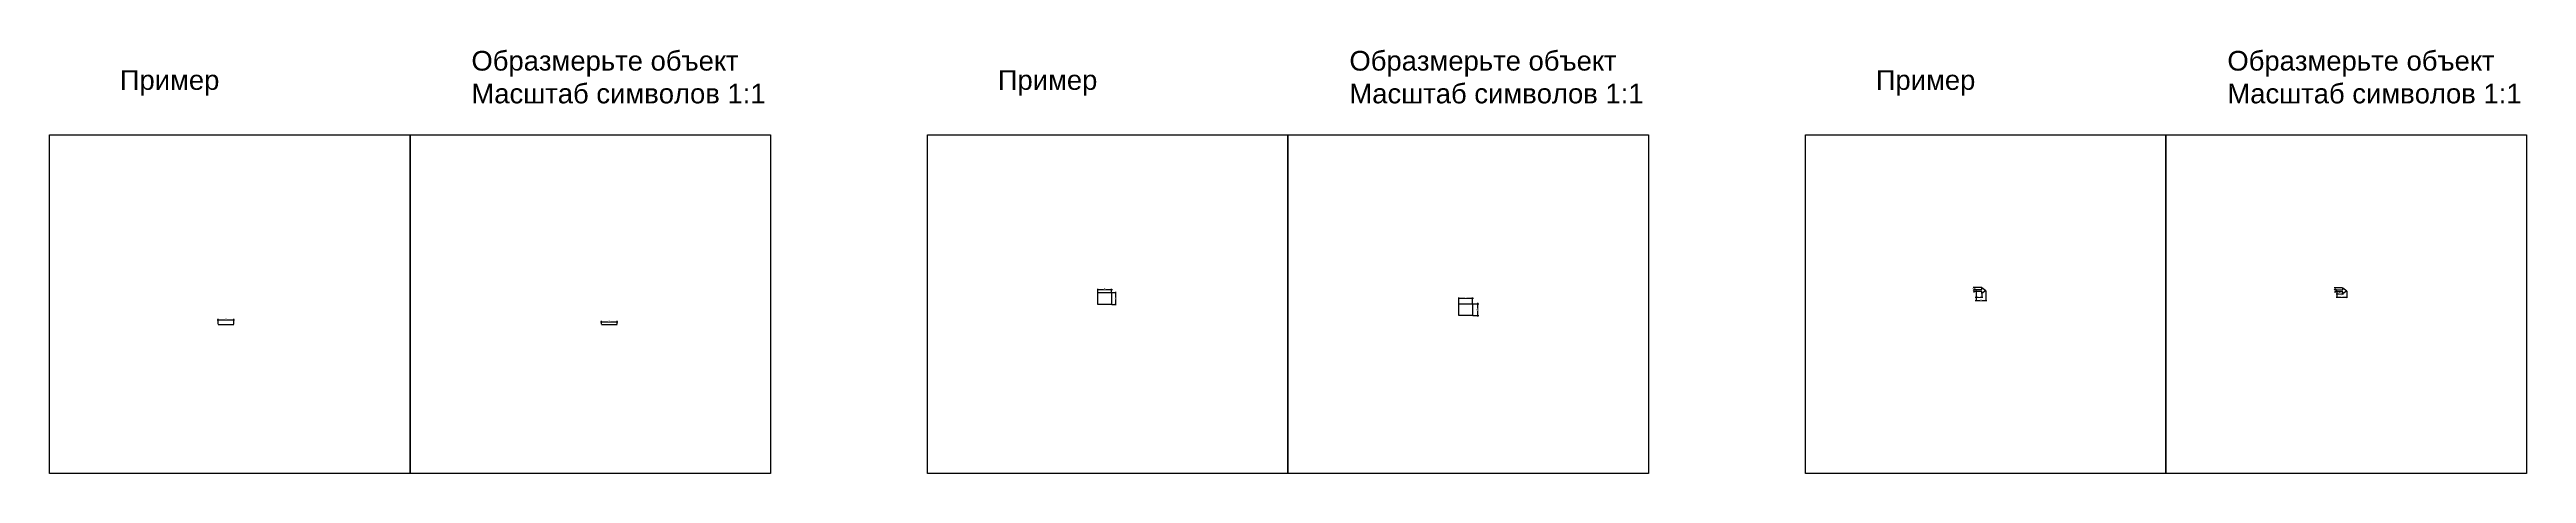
# Model space of a CAD drawing. Header units: inches. Extents: x 12 to 25643, y -1633 to 2043.
# Drawn here: x 12 to 6321, y -1633 to -556 of the extents above; entities that cross this region are included whole.
import ezdxf

# ---------------------------------------------------------------- set-up
doc = ezdxf.new("R2010")
doc.units = ezdxf.units.IN
doc.header["$MEASUREMENT"] = 0
doc.styles.get("Standard").update_dxf_attribs({"font": 'arial.ttf'})
doc.styles.add('ГОСТ 2.304', font='CS_Gost2304.shx')
doc.dimstyles.new('СПДС', dxfattribs={"dimscale": 100, "dimtxt": 2.5, "dimasz": 2.5, "dimexe": 2, "dimexo": 0.625, "dimgap": 1, "dimtad": 1, "dimdec": 0, "dimtxsty": 'ГОСТ 2.304', "dimblk": 'OBLIQUE', "dimblk1": 'OBLIQUE', "dimblk2": 'OBLIQUE', "dimcen": 2.5, "dimdle": 2, "dimadec": 0, "dimazin": 2, "dimtfac": 0.75, "dimtdec": 4, "dimtmove": 1, "dimatfit": 3, "dimfxl": 1, "dimtfill": 1, "dimtolj": 1, "dimarcsym": 1})

# ---------------------------------------------------------------- blocks, each defined once
blk = doc.blocks.new('_Oblique')
at = {"color": 0, "linetype": 'ByBlock', "lineweight": -2}
blk.add_line((-0.5, -0.5), (0.5, 0.5), dxfattribs=at)
blk = doc.blocks.new('*D31')
at = {"color": 0, "lineweight": -2}
for p, q in [((438.9, -1242.5), (482.9, -1242.5)), ((440.9, -1253.7), (440.9, -1240.5)), ((480.9, -1253.7), (480.9, -1240.5))]:
    blk.add_line(p, q, dxfattribs=at)
at = {"color": 0, "lineweight": -2, "ltscale": 10, "xscale": 2.5, "yscale": 2.5, "zscale": 2.5, "rotation": 180}
blk.add_blockref('_Oblique', (440.9, -1242.5), dxfattribs=at)
at = {"color": 0, "lineweight": -2, "ltscale": 10, "xscale": 2.5, "yscale": 2.5, "zscale": 2.5}
blk.add_blockref('_Oblique', (480.9, -1242.5), dxfattribs=at)
at = {"color": 0, "ltscale": 10, "insert": (460.9, -1240.3), "char_height": 2.5, "attachment_point": 5, "style": 'ГОСТ 2.304', "bg_fill": 3, "box_fill_scale": 1.25, "bg_fill_color": 256, "bg_fill_true_color": 13158600, "bg_fill_transparency": 0}
blk.add_mtext('\\A1;40', dxfattribs=at)
at = {"layer": 'Defpoints', "color": 0, "ltscale": 10}
for p in [(440.9, -1254.3), (480.9, -1242.5), (480.9, -1254.3)]:
    blk.add_point(p, dxfattribs=at)
blk = doc.blocks.new('*D32')
at = {"color": 0, "lineweight": -2}
for p, q in [((2679.8, -1165.7), (2718.8, -1165.7)), ((2681.8, -1172.8), (2681.8, -1163.7)), ((2716.8, -1172.8), (2716.8, -1163.7))]:
    blk.add_line(p, q, dxfattribs=at)
at = {"color": 0, "lineweight": -2, "ltscale": 10, "xscale": 2.5, "yscale": 2.5, "zscale": 2.5, "rotation": 180}
blk.add_blockref('_Oblique', (2681.8, -1165.7), dxfattribs=at)
at = {"color": 0, "lineweight": -2, "ltscale": 10, "xscale": 2.5, "yscale": 2.5, "zscale": 2.5}
blk.add_blockref('_Oblique', (2716.8, -1165.7), dxfattribs=at)
at = {"color": 0, "ltscale": 10, "insert": (2699.3, -1163.4), "char_height": 2.5, "attachment_point": 5, "style": 'ГОСТ 2.304', "bg_fill": 3, "box_fill_scale": 1.25, "bg_fill_color": 256, "bg_fill_true_color": 13158600, "bg_fill_transparency": 0}
blk.add_mtext('\\A1;35', dxfattribs=at)
at = {"layer": 'Defpoints', "color": 0, "ltscale": 10}
for p in [(2681.8, -1173.4), (2716.8, -1165.7), (2716.8, -1173.4)]:
    blk.add_point(p, dxfattribs=at)
blk = doc.blocks.new('*D33')
at = {"color": 0, "lineweight": -2}
for p, q in [((2717.4, -1173.4), (2728.6, -1173.4)), ((2726.6, -1171.4), (2726.6, -1205.4)), ((2717.4, -1203.4), (2728.6, -1203.4))]:
    blk.add_line(p, q, dxfattribs=at)
at = {"color": 0, "lineweight": -2, "ltscale": 10, "xscale": 2.5, "yscale": 2.5, "zscale": 2.5}
for p, rotation in [((2726.6, -1173.4), 90), ((2726.6, -1203.4), 270)]:
    blk.add_blockref('_Oblique', p, dxfattribs=dict(at, rotation=rotation))
at = {"color": 0, "ltscale": 10, "insert": (2724.3, -1188.4), "char_height": 2.5, "attachment_point": 5, "rotation": 90, "style": 'ГОСТ 2.304', "bg_fill": 3, "box_fill_scale": 1.25, "bg_fill_color": 256, "bg_fill_true_color": 13158600, "bg_fill_transparency": 0}
blk.add_mtext('\\A1;30', dxfattribs=at)
at = {"layer": 'Defpoints', "color": 0, "ltscale": 10}
for p in [(2716.8, -1173.4), (2716.8, -1203.4), (2726.6, -1203.4)]:
    blk.add_point(p, dxfattribs=at)
blk = doc.blocks.new('*D34')
at = {"color": 0, "lineweight": -2}
for p, q in [((4918.2, -1165.8), (4911.3, -1165.8)), ((4918.2, -1170.8), (4911.3, -1170.8)), ((4913.3, -1163.8), (4913.3, -1172.8))]:
    blk.add_line(p, q, dxfattribs=at)
at = {"color": 0, "lineweight": -2, "ltscale": 10, "xscale": 2.5, "yscale": 2.5, "zscale": 2.5}
for p, rotation in [((4913.3, -1165.8), 90), ((4913.3, -1170.8), 270)]:
    blk.add_blockref('_Oblique', p, dxfattribs=dict(at, rotation=rotation))
at = {"color": 0, "ltscale": 10, "insert": (4911, -1168.3), "char_height": 2.5, "attachment_point": 5, "rotation": 90, "style": 'ГОСТ 2.304', "bg_fill": 3, "box_fill_scale": 1.25, "bg_fill_color": 256, "bg_fill_true_color": 13158600, "bg_fill_transparency": 0}
blk.add_mtext('\\A1;5', dxfattribs=at)
at = {"layer": 'Defpoints', "color": 0, "ltscale": 10}
for p in [(4913.3, -1170.8), (4918.9, -1165.8), (4918.9, -1170.8)]:
    blk.add_point(p, dxfattribs=at)
blk = doc.blocks.new('*D35')
at = {"color": 0, "lineweight": -2}
for p, q in [((4933.2, -1160.8), (4911.3, -1160.8)), ((4918.2, -1165.8), (4911.3, -1165.8)), ((4913.3, -1167.8), (4913.3, -1158.8))]:
    blk.add_line(p, q, dxfattribs=at)
at = {"color": 0, "lineweight": -2, "ltscale": 10, "xscale": 2.5, "yscale": 2.5, "zscale": 2.5}
for p, rotation in [((4913.3, -1160.8), 90), ((4913.3, -1165.8), 270)]:
    blk.add_blockref('_Oblique', p, dxfattribs=dict(at, rotation=rotation))
at = {"color": 0, "ltscale": 10, "insert": (4911, -1163.3), "char_height": 2.5, "attachment_point": 5, "rotation": 90, "style": 'ГОСТ 2.304', "bg_fill": 3, "box_fill_scale": 1.25, "bg_fill_color": 256, "bg_fill_true_color": 13158600, "bg_fill_transparency": 0}
blk.add_mtext('\\A1;5', dxfattribs=at)
at = {"layer": 'Defpoints', "color": 0, "ltscale": 10}
for p in [(4913.3, -1160.8), (4918.9, -1165.8), (4933.9, -1160.8)]:
    blk.add_point(p, dxfattribs=at)
blk = doc.blocks.new('*D36')
at = {"color": 0, "lineweight": -2}
for p, q in [((4916.9, -1193.3), (4945.9, -1193.3)), ((4918.9, -1168.9), (4918.9, -1195.3)), ((4943.9, -1168.9), (4943.9, -1195.3))]:
    blk.add_line(p, q, dxfattribs=at)
at = {"color": 0, "lineweight": -2, "ltscale": 10, "xscale": 2.5, "yscale": 2.5, "zscale": 2.5, "rotation": 180}
blk.add_blockref('_Oblique', (4918.9, -1193.3), dxfattribs=at)
at = {"color": 0, "lineweight": -2, "ltscale": 10, "xscale": 2.5, "yscale": 2.5, "zscale": 2.5}
blk.add_blockref('_Oblique', (4943.9, -1193.3), dxfattribs=at)
at = {"color": 0, "ltscale": 10, "insert": (4931.4, -1190.9), "char_height": 2.5, "attachment_point": 5, "style": 'ГОСТ 2.304', "bg_fill": 3, "box_fill_scale": 1.25, "bg_fill_color": 256, "bg_fill_true_color": 13158600, "bg_fill_transparency": 0}
blk.add_mtext('\\A1;25', dxfattribs=at)
at = {"layer": 'Defpoints', "color": 0, "ltscale": 10}
for p in [(4918.9, -1168.3), (4943.9, -1168.3), (4943.9, -1193.3)]:
    blk.add_point(p, dxfattribs=at)
blk = doc.blocks.new('*D37')
at = {"color": 0, "lineweight": -2}
for p, q in [((4916.9, -1184.8), (4935.9, -1184.8)), ((4918.9, -1171.4), (4918.9, -1186.8)), ((4933.9, -1176.4), (4933.9, -1186.8))]:
    blk.add_line(p, q, dxfattribs=at)
at = {"color": 0, "lineweight": -2, "ltscale": 10, "xscale": 2.5, "yscale": 2.5, "zscale": 2.5, "rotation": 180}
blk.add_blockref('_Oblique', (4918.9, -1184.8), dxfattribs=at)
at = {"color": 0, "lineweight": -2, "ltscale": 10, "xscale": 2.5, "yscale": 2.5, "zscale": 2.5}
blk.add_blockref('_Oblique', (4933.9, -1184.8), dxfattribs=at)
at = {"color": 0, "ltscale": 10, "insert": (4926.4, -1182.5), "char_height": 2.5, "attachment_point": 5, "style": 'ГОСТ 2.304', "bg_fill": 3, "box_fill_scale": 1.25, "bg_fill_color": 256, "bg_fill_true_color": 13158600, "bg_fill_transparency": 0}
blk.add_mtext('\\A1;15', dxfattribs=at)
at = {"layer": 'Defpoints', "color": 0, "ltscale": 10}
for p in [(4918.9, -1170.8), (4933.9, -1175.8), (4933.9, -1184.8)]:
    blk.add_point(p, dxfattribs=at)
blk = doc.blocks.new('*D70')
at = {"color": 0, "lineweight": -2, "ltscale": 10}
for p, q in [((1415.4, -1247.6), (1459.4, -1247.6)), ((1417.4, -1253.7), (1417.4, -1245.6)), ((1457.4, -1253.7), (1457.4, -1245.6))]:
    blk.add_line(p, q, dxfattribs=at)
at = {"color": 0, "lineweight": -2, "xscale": 2.5, "yscale": 2.5, "zscale": 2.5, "rotation": 180}
blk.add_blockref('_Oblique', (1417.4, -1247.6), dxfattribs=at)
at = {"color": 0, "lineweight": -2, "xscale": 2.5, "yscale": 2.5, "zscale": 2.5}
blk.add_blockref('_Oblique', (1457.4, -1247.6), dxfattribs=at)
at = {"color": 0, "insert": (1437.4, -1245.3), "char_height": 2.5, "attachment_point": 5, "style": 'ГОСТ 2.304', "bg_fill": 3, "box_fill_scale": 1.25, "bg_fill_color": 256, "bg_fill_true_color": 13158600, "bg_fill_transparency": 0}
blk.add_mtext('\\A1;40', dxfattribs=at)
at = {"layer": 'Defpoints', "color": 0}
for p in [(1417.4, -1254.3), (1457.4, -1247.6), (1457.4, -1254.3)]:
    blk.add_point(p, dxfattribs=at)
blk = doc.blocks.new('*D71')
at = {"color": 0, "lineweight": -2}
for p, q in [((3637.2, -1201.9), (3651.9, -1201.9)), ((3637.2, -1231.9), (3651.9, -1231.9)), ((3649.9, -1233.9), (3649.9, -1199.9))]:
    blk.add_line(p, q, dxfattribs=at)
at = {"color": 0, "lineweight": -2, "xscale": 2.5, "yscale": 2.5, "zscale": 2.5}
for p, rotation in [((3649.9, -1201.9), 90), ((3649.9, -1231.9), 270)]:
    blk.add_blockref('_Oblique', p, dxfattribs=dict(at, rotation=rotation))
at = {"color": 0, "insert": (3647.6, -1216.9), "char_height": 2.5, "attachment_point": 5, "rotation": 90, "style": 'ГОСТ 2.304', "bg_fill": 3, "box_fill_scale": 1.25, "bg_fill_color": 256, "bg_fill_true_color": 13158600, "bg_fill_transparency": 0}
blk.add_mtext('\\A1;30', dxfattribs=at)
at = {"layer": 'Defpoints', "color": 0}
for p in [(3636.6, -1201.9), (3636.6, -1231.9), (3649.9, -1201.9)]:
    blk.add_point(p, dxfattribs=at)
blk = doc.blocks.new('*D72')
at = {"color": 0, "lineweight": -2}
for p, q in [((3599.6, -1187.9), (3638.6, -1187.9)), ((3601.6, -1201.3), (3601.6, -1185.9)), ((3636.6, -1201.3), (3636.6, -1185.9))]:
    blk.add_line(p, q, dxfattribs=at)
at = {"color": 0, "lineweight": -2, "xscale": 2.5, "yscale": 2.5, "zscale": 2.5, "rotation": 180}
blk.add_blockref('_Oblique', (3601.6, -1187.9), dxfattribs=at)
at = {"color": 0, "lineweight": -2, "xscale": 2.5, "yscale": 2.5, "zscale": 2.5}
blk.add_blockref('_Oblique', (3636.6, -1187.9), dxfattribs=at)
at = {"color": 0, "insert": (3619.1, -1185.6), "char_height": 2.5, "attachment_point": 5, "style": 'ГОСТ 2.304', "bg_fill": 3, "box_fill_scale": 1.25, "bg_fill_color": 256, "bg_fill_true_color": 13158600, "bg_fill_transparency": 0}
blk.add_mtext('\\A1;35', dxfattribs=at)
at = {"layer": 'Defpoints', "color": 0}
for p in [(3636.6, -1187.9), (3601.6, -1201.9), (3636.6, -1201.9)]:
    blk.add_point(p, dxfattribs=at)
blk = doc.blocks.new('*D73')
at = {"color": 0, "lineweight": -2}
for p, q in [((5852.3, -1161.6), (5830.9, -1161.6)), ((5837.3, -1166.6), (5830.9, -1166.6)), ((5832.9, -1159.6), (5832.9, -1168.6))]:
    blk.add_line(p, q, dxfattribs=at)
at = {"color": 0, "lineweight": -2, "xscale": 2.5, "yscale": 2.5, "zscale": 2.5}
for p, rotation in [((5832.9, -1161.6), 90), ((5832.9, -1166.6), 270)]:
    blk.add_blockref('_Oblique', p, dxfattribs=dict(at, rotation=rotation))
at = {"color": 0, "insert": (5830.6, -1164.1), "char_height": 2.5, "attachment_point": 5, "rotation": 90, "style": 'ГОСТ 2.304', "bg_fill": 3, "box_fill_scale": 1.25, "bg_fill_color": 256, "bg_fill_true_color": 13158600, "bg_fill_transparency": 0}
blk.add_mtext('\\A1;5', dxfattribs=at)
at = {"layer": 'Defpoints', "color": 0}
for p in [(5832.9, -1166.6), (5837.9, -1166.6), (5852.9, -1161.6)]:
    blk.add_point(p, dxfattribs=at)
blk = doc.blocks.new('*D74')
at = {"color": 0, "lineweight": -2}
for p, q in [((5837.3, -1166.6), (5830.9, -1166.6)), ((5837.3, -1171.6), (5830.9, -1171.6)), ((5832.9, -1164.6), (5832.9, -1173.6))]:
    blk.add_line(p, q, dxfattribs=at)
at = {"color": 0, "lineweight": -2, "xscale": 2.5, "yscale": 2.5, "zscale": 2.5}
for p, rotation in [((5832.9, -1166.6), 90), ((5832.9, -1171.6), 270)]:
    blk.add_blockref('_Oblique', p, dxfattribs=dict(at, rotation=rotation))
at = {"color": 0, "insert": (5830.6, -1169.1), "char_height": 2.5, "attachment_point": 5, "rotation": 90, "style": 'ГОСТ 2.304', "bg_fill": 3, "box_fill_scale": 1.25, "bg_fill_color": 256, "bg_fill_true_color": 13158600, "bg_fill_transparency": 0}
blk.add_mtext('\\A1;5', dxfattribs=at)
at = {"layer": 'Defpoints', "color": 0}
for p in [(5832.9, -1171.6), (5837.9, -1166.6), (5837.9, -1171.6)]:
    blk.add_point(p, dxfattribs=at)
blk = doc.blocks.new('*D75')
at = {"color": 0, "lineweight": -2}
for p, q in [((5835.9, -1176.6), (5854.9, -1176.6)), ((5837.9, -1172.2), (5837.9, -1178.6)), ((5852.9, -1177.2), (5852.9, -1178.6))]:
    blk.add_line(p, q, dxfattribs=at)
at = {"color": 0, "lineweight": -2, "xscale": 2.5, "yscale": 2.5, "zscale": 2.5, "rotation": 180}
blk.add_blockref('_Oblique', (5837.9, -1176.6), dxfattribs=at)
at = {"color": 0, "lineweight": -2, "xscale": 2.5, "yscale": 2.5, "zscale": 2.5}
blk.add_blockref('_Oblique', (5852.9, -1176.6), dxfattribs=at)
at = {"color": 0, "insert": (5845.4, -1174.3), "char_height": 2.5, "attachment_point": 5, "style": 'ГОСТ 2.304', "bg_fill": 3, "box_fill_scale": 1.25, "bg_fill_color": 256, "bg_fill_true_color": 13158600, "bg_fill_transparency": 0}
blk.add_mtext('\\A1;15', dxfattribs=at)
at = {"layer": 'Defpoints', "color": 0}
for p in [(5837.9, -1171.6), (5852.9, -1176.6), (5852.9, -1176.6)]:
    blk.add_point(p, dxfattribs=at)
blk = doc.blocks.new('*D76')
at = {"color": 0, "lineweight": -2}
for p, q in [((5835.9, -1185.1), (5864.9, -1185.1)), ((5837.9, -1172.2), (5837.9, -1187.1)), ((5862.9, -1169.7), (5862.9, -1187.1))]:
    blk.add_line(p, q, dxfattribs=at)
at = {"color": 0, "lineweight": -2, "xscale": 2.5, "yscale": 2.5, "zscale": 2.5, "rotation": 180}
blk.add_blockref('_Oblique', (5837.9, -1185.1), dxfattribs=at)
at = {"color": 0, "lineweight": -2, "xscale": 2.5, "yscale": 2.5, "zscale": 2.5}
blk.add_blockref('_Oblique', (5862.9, -1185.1), dxfattribs=at)
at = {"color": 0, "insert": (5850.4, -1182.7), "char_height": 2.5, "attachment_point": 5, "style": 'ГОСТ 2.304', "bg_fill": 3, "box_fill_scale": 1.25, "bg_fill_color": 256, "bg_fill_true_color": 13158600, "bg_fill_transparency": 0}
blk.add_mtext('\\A1;25', dxfattribs=at)
at = {"layer": 'Defpoints', "color": 0}
for p in [(5837.9, -1171.6), (5862.9, -1169.1), (5862.9, -1185.1)]:
    blk.add_point(p, dxfattribs=at)

msp = doc.modelspace()

# ---------------------------------------------------------------- linework, layer by layer
at = {"color": 6}
for p, q in [((440.9, -1254.3), (480.9, -1254.3)), ((1417.4, -1254.3), (1457.4, -1254.3))]:
    msp.add_line(p, q, dxfattribs=at)
for points in [[(929.8, -772.6), (1848, -772.6), (1848, -1633.2), (929.8, -1633.2)], [(2248, -772.6), (3166.2, -772.6), (3166.2, -1633.2), (2248, -1633.2)], [(3166.2, -772.6), (4084.4, -772.6), (4084.4, -1633.2), (3166.2, -1633.2)], [(4484.4, -772.6), (5402.6, -772.6), (5402.6, -1633.2), (4484.4, -1633.2)], [(5402.6, -772.6), (6320.8, -772.6), (6320.8, -1633.2), (5402.6, -1633.2)]]:
    msp.add_lwpolyline(points, close=True)
for points in [[(2681.8, -1173.4), (2716.8, -1173.4), (2716.8, -1203.4), (2681.8, -1203.4)], [(3601.6, -1201.9), (3636.6, -1201.9), (3636.6, -1231.9), (3601.6, -1231.9)]]:
    msp.add_lwpolyline(points, close=True, dxfattribs=at)
msp.add_lwpolyline([(5837.9, -1171.6), (5837.9, -1166.6), (5852.9, -1166.6), (5852.9, -1161.6), (5862.9, -1169.1), (5852.9, -1176.6), (5852.9, -1171.6), (5837.9, -1171.6), (5837.9, -1166.6)], dxfattribs=at)

# ---------------------------------------------------------------- texts
at = {"char_height": 50, "attachment_point": 1}
for s, insert, width in [('Образмерьте объект\\PМасштаб символов 1:1', (1086.2, -558.9), 877.373), ('Образмерьте объект\\PМасштаб символов 1:1', (3322.6, -558.9), 877.373), ('Образмерьте объект\\PМасштаб символов 1:1', (5559, -558.9), 877.373), ('{\\fArial|b0|i0|c0|p34;Пример}', (190.5, -607.9), 327.414), ('{\\fArial|b0|i0|c0|p34;Пример}', (2426.9, -607.9), 327.414), ('{\\fArial|b0|i0|c0|p34;Пример}', (4663.3, -607.9), 327.414)]:
    msp.add_mtext(s, dxfattribs=dict(at, insert=insert, width=width))

# ---------------------------------------------------------------- next in the draw order: dimensions: what is measured, and where the dimension line sits
for base, p1, p2, picture, middle in [((2716.8, -1165.7), (2681.8, -1173.4), (2716.8, -1173.4), '*D32', (2699.3, -1163.4)), ((480.9, -1242.5), (440.9, -1254.3), (480.9, -1254.3), '*D31', (460.9, -1240.3))]:
    dim = msp.add_linear_dim(base=base, p1=p1, p2=p2, dimstyle='СПДС', override={"dimscale": 1})
    dim.commit()
    dim.dimension.update_dxf_attribs({"geometry": picture, "text_midpoint": middle})
dim = msp.add_linear_dim(base=(4913.3, -1170.8), p1=(4918.9, -1165.8), p2=(4918.9, -1170.8), angle=90, dimstyle='СПДС', override={"dimscale": 1})
dim.commit()
dim.dimension.update_dxf_attribs({"geometry": '*D34', "text_midpoint": (4913.3, -1168.3), "dimtype": 160})
for base, p1, p2, picture, middle in [((5832.9, -1166.6), (5852.9, -1161.6), (5837.9, -1166.6), '*D73', (5830.6, -1164.1)), ((3649.9, -1201.9), (3636.6, -1231.9), (3636.6, -1201.9), '*D71', (3647.6, -1216.9))]:
    dim = msp.add_linear_dim(base=base, p1=p1, p2=p2, angle=90, dimstyle='СПДС', override={"dimscale": 1})
    dim.commit()
    dim.dimension.update_dxf_attribs({"geometry": picture, "text_midpoint": middle})
at = {"ltscale": 10}
dim = msp.add_linear_dim(base=(1457.4, -1247.6), p1=(1417.4, -1254.3), p2=(1457.4, -1254.3), dimstyle='СПДС', override={"dimscale": 1}, dxfattribs=at)
dim.commit()
dim.dimension.update_dxf_attribs({"geometry": '*D70', "text_midpoint": (1437.4, -1245.3)})

# ---------------------------------------------------------------- next in the draw order: linework, layer by layer
msp.add_lwpolyline([(11.6, -772.6), (929.8, -772.6), (929.8, -1633.2), (11.6, -1633.2)], close=True)

# ---------------------------------------------------------------- next in the draw order: dimensions: what is measured, and where the dimension line sits
for base, p1, p2, picture, middle in [((2726.6, -1203.4), (2716.8, -1173.4), (2716.8, -1203.4), '*D33', (2724.3, -1188.4)), ((5832.9, -1171.6), (5837.9, -1166.6), (5837.9, -1171.6), '*D74', (5830.6, -1169.1))]:
    dim = msp.add_linear_dim(base=base, p1=p1, p2=p2, angle=90, dimstyle='СПДС', override={"dimscale": 1})
    dim.commit()
    dim.dimension.update_dxf_attribs({"geometry": picture, "text_midpoint": middle})
dim = msp.add_linear_dim(base=(3636.6, -1187.9), p1=(3601.6, -1201.9), p2=(3636.6, -1201.9), dimstyle='СПДС', override={"dimscale": 1})
dim.commit()
dim.dimension.update_dxf_attribs({"geometry": '*D72', "text_midpoint": (3619.1, -1185.6)})
dim = msp.add_linear_dim(base=(4913.3, -1160.8), p1=(4918.9, -1165.8), p2=(4933.9, -1160.8), angle=90, dimstyle='СПДС', override={"dimscale": 1})
dim.commit()
dim.dimension.update_dxf_attribs({"geometry": '*D35', "text_midpoint": (4913.3, -1163.3), "dimtype": 160})

# ---------------------------------------------------------------- next in the draw order: dimensions: what is measured, and where the dimension line sits
for base, p1, p2, picture, middle in [((4943.9, -1193.3), (4918.9, -1168.3), (4943.9, -1168.3), '*D36', (4931.4, -1190.9)), ((5852.9, -1176.6), (5837.9, -1171.6), (5852.9, -1176.6), '*D75', (5845.4, -1174.3))]:
    dim = msp.add_linear_dim(base=base, p1=p1, p2=p2, dimstyle='СПДС', override={"dimscale": 1})
    dim.commit()
    dim.dimension.update_dxf_attribs({"geometry": picture, "text_midpoint": middle})

# ---------------------------------------------------------------- next in the draw order: dimensions: what is measured, and where the dimension line sits
for base, p1, p2, picture, middle in [((4933.9, -1184.8), (4918.9, -1170.8), (4933.9, -1175.8), '*D37', (4926.4, -1182.5)), ((5862.9, -1185.1), (5837.9, -1171.6), (5862.9, -1169.1), '*D76', (5850.4, -1182.7))]:
    dim = msp.add_linear_dim(base=base, p1=p1, p2=p2, dimstyle='СПДС', override={"dimscale": 1})
    dim.commit()
    dim.dimension.update_dxf_attribs({"geometry": picture, "text_midpoint": middle})

# ---------------------------------------------------------------- next in the draw order: linework, layer by layer
at = {"color": 6}
msp.add_lwpolyline([(4918.9, -1170.8), (4918.9, -1165.8), (4933.9, -1165.8), (4933.9, -1160.8), (4943.9, -1168.3), (4933.9, -1175.8), (4933.9, -1170.8), (4918.9, -1170.8), (4918.9, -1165.8)], dxfattribs=at)

doc.saveas('drawing.dxf')
